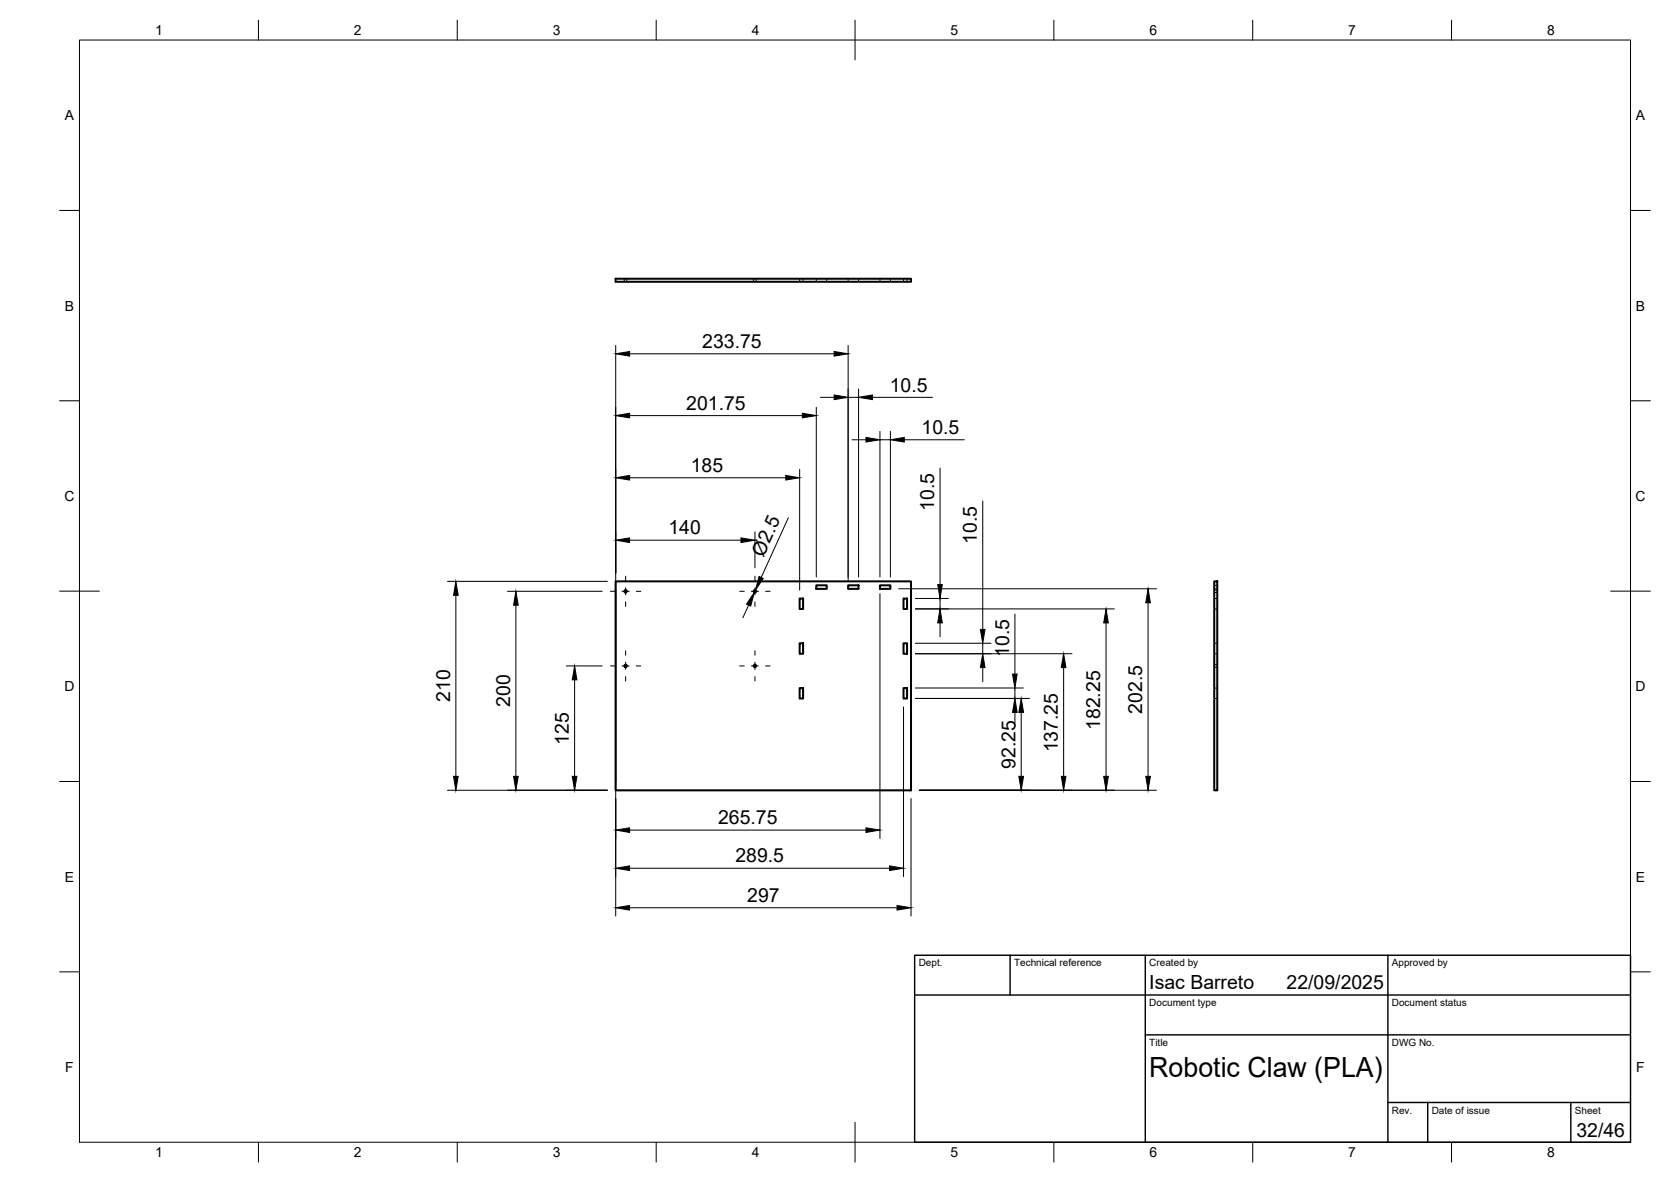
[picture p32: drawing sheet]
<svg xmlns="http://www.w3.org/2000/svg" width="420mm" height="297mm" viewBox="0 0 420 297" stroke-linecap="round" stroke-linejoin="round" font-family="sans-serif">
<defs><g id="words">
<text font-size="7" x="289" y="270.6">Robotic Claw (PLA)</text>
<g font-size="4.9">
<text x="176.6" y="87.4">233.75</text>
<text x="223.7" y="98.4">10.5</text>
<text x="172.6" y="103">201.75</text>
<text x="231.7" y="109.1">10.5</text>
<text x="173.7" y="118.6">185</text>
<text x="234.9" y="128.3" transform="rotate(-90 234.9 128.3)">10.5</text>
<text x="168.1" y="134.3">140</text>
<text x="245.6" y="136.6" transform="rotate(-90 245.6 136.6)">10.5</text>
<text x="191.9" y="140.2" transform="rotate(-66 191.9 140.2)">Ø2.5</text>
<text x="253.7" y="165" transform="rotate(-90 253.7 165)">10.5</text>
<text x="113.2" y="176.4" transform="rotate(-90 113.2 176.4)">210</text>
<text x="128.2" y="177.6" transform="rotate(-90 128.2 177.6)">200</text>
<text x="287.2" y="179.4" transform="rotate(-90 287.2 179.4)">202.5</text>
<text x="276.6" y="183.5" transform="rotate(-90 276.6 183.5)">182.25</text>
<text x="143" y="187.2" transform="rotate(-90 143 187.2)">125</text>
<text x="266" y="189.1" transform="rotate(-90 266 189.1)">137.25</text>
<text x="255.3" y="193.2" transform="rotate(-90 255.3 193.2)">92.25</text>
<text x="180.6" y="207.2">265.75</text>
<text x="184.9" y="216.7">289.5</text>
<text x="187.9" y="226.7">297</text>
<text x="289" y="248.5">Isac Barreto</text>
<text x="323.5" y="248.5">22/09/2025</text>
<text x="396.4" y="285.7">32/46</text>
</g>
<g font-size="3.5">
<text x="39" y="8.8">1</text>
<text x="89" y="8.8">2</text>
<text x="139" y="8.8">3</text>
<text x="189" y="8.8">4</text>
<text x="239" y="8.8">5</text>
<text x="289" y="8.8">6</text>
<text x="339" y="8.8">7</text>
<text x="389" y="8.8">8</text>
<text x="16.3" y="30.2">A</text>
<text x="411.3" y="30.2">A</text>
<text x="16.3" y="78">B</text>
<text x="411.3" y="78">B</text>
<text x="16.2" y="125.9">C</text>
<text x="411.2" y="125.9">C</text>
<text x="16.2" y="173.7">D</text>
<text x="411.2" y="173.7">D</text>
<text x="16.3" y="221.6">E</text>
<text x="411.3" y="221.6">E</text>
<text x="16.4" y="269.4">F</text>
<text x="411.4" y="269.4">F</text>
<text x="39" y="290.8">1</text>
<text x="89" y="290.8">2</text>
<text x="139" y="290.8">3</text>
<text x="189" y="290.8">4</text>
<text x="239" y="290.8">5</text>
<text x="289" y="290.8">6</text>
<text x="339" y="290.8">7</text>
<text x="389" y="290.8">8</text>
</g>
<g font-size="2.5">
<text x="231" y="242.9">Dept.</text>
<text x="255" y="242.9">Technical reference</text>
<text x="289" y="242.9">Created by</text>
<text x="350" y="242.9">Approved by</text>
<text x="289" y="252.8">Document type</text>
<text x="350" y="252.8">Document status</text>
<text x="289" y="262.9">Title</text>
<text x="350" y="262.9">DWG No.</text>
<text x="350" y="279.9">Rev.</text>
<text x="360" y="279.9">Date of issue</text>
<text x="396" y="279.9">Sheet</text>
</g>
</g></defs>
<!-- layer: Visible -->
<g fill="none" stroke="#000" stroke-width=".51">
<path d="M154.8 70h74.3v.8h-74.3zM154.8 146.1h74.3v52.5h-74.3zM201.1 150.4h.8v2.6h-.8zM205.3 147.1h2.6v.9h-2.6zM213.3 147.1h2.6v.9h-2.6zM221.3 147.1h2.6v.9h-2.6zM227.2 150.4h.9v2.6h-.9zM305.3 146.1h.8v52.5h-.8zM201.1 161.7h.8v2.6h-.8zM201.1 172.9h.8v2.6h-.8zM227.2 161.7h.9v2.6h-.9zM227.2 172.9h.9v2.6h-.9z"/>
<circle cx="157.3" cy="148.6" r=".31"/>
<circle cx="189.8" cy="148.6" r=".31"/>
<circle cx="157.3" cy="167.3" r=".31"/>
<circle cx="189.8" cy="167.3" r=".31"/>
</g>
<!-- layer: Hidden -->
<g fill="none" stroke="#000" stroke-width=".25">
<path d="M157 70v.8M157.6 70v.8M189.5 70v.8M190.1 70v.8M201.1 70v.8M201.9 70v.8M205.3 70v.8M207.9 70v.8M213.3 70v.8M215.9 70v.8M221.3 70v.8M223.9 70v.8"/>
<path d="M227.2 70v.8M228.1 70v.8M305.3 147.1h.8M305.3 148h.8M305.3 150.4h.8M305.3 153h.8M305.3 148.3h.8M305.3 148.9h.8M305.3 161.7h.8M305.3 164.3h.8M305.3 172.9h.8M305.3 175.5h.8"/>
<path d="M305.3 167h.8M305.3 167.7h.8"/>
</g>
<!-- layer: BORDER -->
<g fill="none" stroke="#000" stroke-width=".25">
<path d="M20 10.1h390v276.9h-390zM65 5.1v5M115 5.1v5M165 5.1v5M215 5.1v10M265 5.1v5M315 5.1v5M365 5.1v5M15 52.9h5M410 52.9h5M15 100.7h5M410 100.7h5"/>
<path d="M15 148.6h10M405 148.6h10M15 196.4h5M410 196.4h5M15 244.2h5M410 244.2h5M65 287v5M115 287v5M165 287v5M215 282.1v9.9M265 287v5M315 287v5"/>
<path d="M365 287v5"/>
</g>
<!-- layer: TITLEBLOCK -->
<path d="M230 240.1h180v46.9h-180zM230 250h180M254 240.1v9.9M288 240.1v46.9M349 240.1v46.9M288 260.1h122M349 277.1h61M359 277.1v9.9M395 277.1v9.9" fill="none" stroke="#000" stroke-width=".36"/>
<!-- layer: Smart Centers -->
<g fill="none" stroke="#000" stroke-width=".25">
<path d="M153.5 148.6h1.1M156.4 148.6h1.8M157.3 144.8v1.1M157.3 147.7v1.8M157.3 151.3v1.1M160 148.6h1.1M186 148.6h1.1M188.9 148.6h1.8M189.8 144.8v1.1M189.8 147.7v1.8M189.8 151.3v1.1M192.5 148.6h1.1"/>
<path d="M153.5 167.4h1.1M156.4 167.4h1.8M157.3 163.5v1.2M157.3 166.4v1.8M157.3 170v1.2M160 167.4h1.1M186 167.4h1.1M188.9 167.4h1.8M189.8 163.5v1.2M189.8 166.4v1.8M189.8 170v1.2M192.5 167.4h1.1"/>
</g>
<!-- layer: FD_Dimensions -->
<g fill="none" stroke="#000" stroke-width=".25">
<path d="M154.8 86.8v143.4M158.3 88.9h51.4M206.2 99.9h3.5M213.3 86.8v59.1M213.3 99.9h2.6M215.9 97.8v47.2M219.4 99.9h15.1M158.3 104.4h43.4M201.1 117.9v30.4M205.3 102.3v42.7M214.2 110.5h3.5M221.3 108.4v36.6"/>
<path d="M221.3 110.5h2.6M223.9 108.4v36.6M227.4 110.5h15.1M236.4 117.6v29.3M158.3 120.1h39.3M158.3 135.7h28M189.8 133.7v9M198.2 130.1l-6.8 15M247.1 125.9v32.3M112.5 146.1h40.2M114.6 149.6v45.5M127.6 148.6h23.8"/>
<path d="M129.7 152.1v43M188.2 152.1l-1.4 3.1M189.9 148.3l-.2 .6M221.3 149.2v61.5M226 148h64.8M230.2 153h50M230.2 150.4h8.3M236.4 150.4v2.6M236.4 156.5v3.5M255.2 154.3v15.1M278.1 156.5v38.6M288.7 151.5v43.6"/>
<path d="M142.4 167.4h9M144.5 170.8v24.3M227.2 177.6v42.7M230.2 164.3h39.3M230.2 175.5h28.7M230.2 161.7h19M230.2 172.9h27.1M247.1 161.7v2.6M247.1 167.8v3.5M255.2 172.9v2.6M255.2 179v3.5M256.8 179v16.1"/>
<path d="M267.4 167.8v27.3M112.5 198.6h40.2M231.2 198.6h59.6M158.3 218.2h65.4M158.3 208.6h59.4M229.1 200.7v29.5M158.3 228.1h67.3"/>
</g>
<g fill="#000" stroke="#000" stroke-width=".25">
<path d="M154.8 88.9l3.5-.6v1.2zM209.7 88.3l3.6 .6-3.6 .6zM209.7 99.3l3.6 .6-3.6 .5zM215.9 99.9l3.5-.6v1.1zM154.8 104.4l3.5-.5v1.1zM154.8 120.1l3.5-.6v1.1zM197.6 119.5l3.5 .6-3.5 .5zM201.7 103.9l3.6 .5-3.6 .6zM217.7 109.9l3.6 .6-3.6 .6zM223.9 110.5l3.5-.6v1.2zM154.8 135.7l3.5-.5v1.1zM186.3 135.2l3.5 .5-3.5 .6z"/>
<path d="M114.6 146.1l.6 3.5h-1.2zM129.7 148.6l.6 3.5h-1.2zM189.7 148.9l-.9 3.4-1.1-.5zM190.9 144.9l1 .5-2 2.9zM236.4 153l.5 3.5h-1.1zM235.8 146.9h1.1l-.5 3.5zM246.5 158.2h1.2l-.6 3.5zM278.1 153l.6 3.5h-1.2zM288.7 148l.6 3.5h-1.2zM144.5 167.4l.6 3.4h-1.2zM247.1 164.3l.6 3.5h-1.2zM255.2 175.5l.6 3.5h-1.2z"/>
<path d="M254.6 169.4h1.2l-.6 3.5zM256.8 175.5l.6 3.5h-1.2zM267.4 164.3l.6 3.5h-1.2zM114 195.1h1.2l-.6 3.5zM129.1 195.1h1.2l-.6 3.5zM143.9 195.1h1.2l-.6 3.5zM256.2 195.1h1.2l-.6 3.5zM266.8 195.1h1.2l-.6 3.5zM277.5 195.1h1.2l-.6 3.5zM288.1 195.1h1.2l-.6 3.5zM154.8 218.2l3.5-.6v1.2zM154.8 208.6l3.5-.6v1.2z"/>
<path d="M217.7 208l3.6 .6-3.6 .6zM223.7 217.6l3.5 .6-3.5 .6zM154.8 228.1l3.5-.6v1.2zM225.6 227.5l3.5 .6-3.5 .6z"/>
</g>
<use href="#words"/>
</svg>
